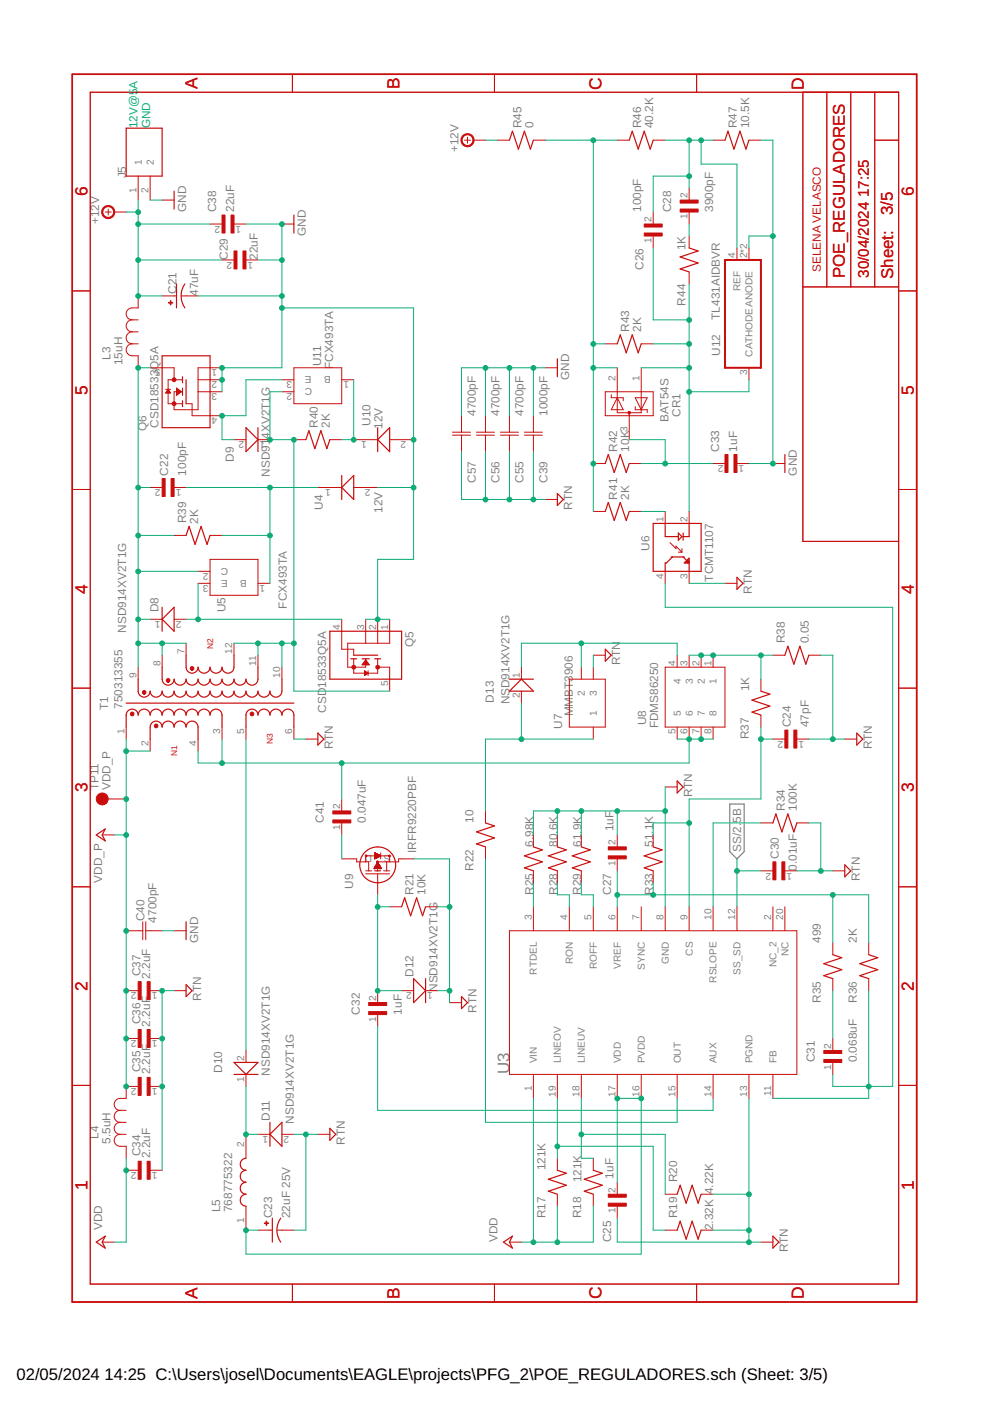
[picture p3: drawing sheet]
<svg xmlns="http://www.w3.org/2000/svg" width="210mm" height="297mm" viewBox="0 0 210 297" stroke-linecap="round" stroke-linejoin="round" font-family="sans-serif">
<defs><g id="words">
<g font-size="3.7" fill="#c90d0c">
<text x="41.9" y="18.9" transform="rotate(-90 41.9 18.9)">A</text>
<text x="84.7" y="18.9" transform="rotate(-90 84.7 18.9)">B</text>
<text x="127.6" y="19" transform="rotate(-90 127.6 19)">C</text>
<text x="170.4" y="19" transform="rotate(-90 170.4 19)">D</text>
<text x="18.5" y="41.6" transform="rotate(-90 18.5 41.6)">6</text>
<text x="193.7" y="41.6" transform="rotate(-90 193.7 41.6)">6</text>
<text x="18.5" y="83.7" transform="rotate(-90 18.5 83.7)">5</text>
<text x="193.7" y="83.7" transform="rotate(-90 193.7 83.7)">5</text>
<text x="18.5" y="125.9" transform="rotate(-90 18.5 125.9)">4</text>
<text x="193.7" y="125.9" transform="rotate(-90 193.7 125.9)">4</text>
<text x="18.5" y="168" transform="rotate(-90 18.5 168)">3</text>
<text x="193.7" y="168" transform="rotate(-90 193.7 168)">3</text>
<text x="18.5" y="210.1" transform="rotate(-90 18.5 210.1)">2</text>
<text x="193.7" y="210.1" transform="rotate(-90 193.7 210.1)">2</text>
<text x="18.5" y="252.2" transform="rotate(-90 18.5 252.2)">1</text>
<text x="193.7" y="252.2" transform="rotate(-90 193.7 252.2)">1</text>
<text x="41.9" y="275.4" transform="rotate(-90 41.9 275.4)">A</text>
<text x="84.7" y="275.4" transform="rotate(-90 84.7 275.4)">B</text>
<text x="127.6" y="275.5" transform="rotate(-90 127.6 275.5)">C</text>
<text x="170.4" y="275.5" transform="rotate(-90 170.4 275.5)">D</text>
</g>
<g font-size="3.6" fill="#c90d0c">
<text x="189.3" y="45.6" transform="rotate(-90 189.3 45.6)">3/5</text>
<text x="179.1" y="58.9" transform="rotate(-90 179.1 58.9)">POE_REGULADORES</text>
<text x="189.4" y="59.2" transform="rotate(-90 189.4 59.2)">Sheet:</text>
</g>
<text font-size="3.6" fill="#808080" x="108" y="227.8" transform="rotate(-90 108 227.8)">U3</text>
<g font-size="3.5">
<text x="3.5" y="292.5">02/05/2024</text>
<text x="22.2" y="292.5">14:25 C:\Users\josel\Documents\EAGLE\projects\PFG_2\POE_REGULADORES.sch (Sheet: 3/5)</text>
</g>
<g font-size="3.2" fill="#c90d0c">
<text x="184.2" y="41.9" transform="rotate(-90 184.2 41.9)">17:25</text>
<text x="184.2" y="58.9" transform="rotate(-90 184.2 58.9)">30/04/2024</text>
</g>
<g font-size="2.5" fill="#0dab76">
<text x="29.2" y="27.2" transform="rotate(-90 29.2 27.2)">12V@5A</text>
<text x="31.8" y="27.2" transform="rotate(-90 31.8 27.2)">GND</text>
</g>
<g font-size="2.5" fill="#808080">
<text x="110.6" y="27.2" transform="rotate(-90 110.6 27.2)">R45</text>
<text x="113.1" y="27.2" transform="rotate(-90 113.1 27.2)">0</text>
<text x="135.9" y="27.2" transform="rotate(-90 135.9 27.2)">R46</text>
<text x="138.5" y="27.2" transform="rotate(-90 138.5 27.2)">40.2K</text>
<text x="156.3" y="27.2" transform="rotate(-90 156.3 27.2)">R47</text>
<text x="158.8" y="27.2" transform="rotate(-90 158.8 27.2)">10.5K</text>
<text x="97.2" y="32.3" transform="rotate(-90 97.2 32.3)">+12V</text>
<text x="26.8" y="37.8" transform="rotate(-90 26.8 37.8)">J</text>
<text x="26.8" y="36.6" transform="rotate(-90 26.8 36.6)">5</text>
<text x="21" y="47.5" transform="rotate(-90 21 47.5)">+12V</text>
<text x="39.5" y="45" transform="rotate(-90 39.5 45)">GND</text>
<text x="45.8" y="45" transform="rotate(-90 45.8 45)">C38</text>
<text x="49.6" y="45" transform="rotate(-90 49.6 45)">22uF</text>
<text x="136" y="45" transform="rotate(-90 136 45)">100pF</text>
<text x="142.3" y="45" transform="rotate(-90 142.3 45)">C28</text>
<text x="151.2" y="45" transform="rotate(-90 151.2 45)">3900pF</text>
<text x="64.8" y="50" transform="rotate(-90 64.8 50)">GND</text>
<text x="145.3" y="53.1" transform="rotate(-90 145.3 53.1)">1K</text>
<text x="48.3" y="55.1" transform="rotate(-90 48.3 55.1)">C29</text>
<text x="54.7" y="55.1" transform="rotate(-90 54.7 55.1)">22uF</text>
<text x="136.5" y="57.2" transform="rotate(-90 136.5 57.2)">C26</text>
<text x="37.4" y="62.2" transform="rotate(-90 37.4 62.2)">C21</text>
<text x="42" y="62.7" transform="rotate(-90 42 62.7)">47uF</text>
<text x="145.3" y="64.8" transform="rotate(-90 145.3 64.8)">R44</text>
<text x="133.4" y="70.4" transform="rotate(-90 133.4 70.4)">R43</text>
<text x="136" y="70.4" transform="rotate(-90 136 70.4)">2K</text>
<text x="152.6" y="67.8" transform="rotate(-90 152.6 67.8)">TL431AIDBVR</text>
<text x="23.4" y="76.3" transform="rotate(-90 23.4 76.3)">L3</text>
<text x="25.9" y="77.4" transform="rotate(-90 25.9 77.4)">15uH</text>
<text x="68.1" y="77.6" transform="rotate(-90 68.1 77.6)">U11</text>
<text x="152.7" y="75.4" transform="rotate(-90 152.7 75.4)">U12</text>
<text x="70.7" y="78.2" transform="rotate(-90 70.7 78.2)">FCX493TA</text>
<text x="120.7" y="80.5" transform="rotate(-90 120.7 80.5)">GND</text>
<text x="100.9" y="88.2" transform="rotate(-90 100.9 88.2)">4700pF</text>
<text x="105.9" y="88.2" transform="rotate(-90 105.9 88.2)">4700pF</text>
<text x="111" y="88.2" transform="rotate(-90 111 88.2)">4700pF</text>
<text x="116.1" y="88.2" transform="rotate(-90 116.1 88.2)">1000pF</text>
<text x="141.8" y="89.4" transform="rotate(-90 141.8 89.4)">BAT54S</text>
<text x="144.3" y="88.4" transform="rotate(-90 144.3 88.4)">CR1</text>
<text x="31.1" y="91.5" transform="rotate(-90 31.1 91.5)">Q6</text>
<text x="33.6" y="90.7" transform="rotate(-90 33.6 90.7)">CSD18533Q5A</text>
<text x="57.2" y="93" transform="rotate(-90 57.2 93)">4XV2T1G</text>
<text x="67.4" y="90.7" transform="rotate(-90 67.4 90.7)">R40</text>
<text x="69.9" y="90.7" transform="rotate(-90 69.9 90.7)">2K</text>
<text x="78.6" y="90.3" transform="rotate(-90 78.6 90.3)">U10</text>
<text x="81.1" y="90.9" transform="rotate(-90 81.1 90.9)">12V</text>
<text x="130.9" y="95.8" transform="rotate(-90 130.9 95.8)">R42</text>
<text x="133.4" y="95.8" transform="rotate(-90 133.4 95.8)">10</text>
<text x="133.4" y="93" transform="rotate(-90 133.4 93)">K</text>
<text x="152.5" y="95.7" transform="rotate(-90 152.5 95.7)">C33</text>
<text x="156.3" y="95.7" transform="rotate(-90 156.3 95.7)">1uF</text>
<text x="35.6" y="100.8" transform="rotate(-90 35.6 100.8)">C22</text>
<text x="39.5" y="100.8" transform="rotate(-90 39.5 100.8)">100pF</text>
<text x="49.6" y="97.9" transform="rotate(-90 49.6 97.9)">D9</text>
<text x="57.2" y="101.1" transform="rotate(-90 57.2 101.1)">NSD91</text>
<text x="169" y="100.8" transform="rotate(-90 169 100.8)">GND</text>
<text x="100.9" y="102.4" transform="rotate(-90 100.9 102.4)">C57</text>
<text x="105.9" y="102.4" transform="rotate(-90 105.9 102.4)">C56</text>
<text x="111" y="102.4" transform="rotate(-90 111 102.4)">C55</text>
<text x="116.1" y="102.4" transform="rotate(-90 116.1 102.4)">C39</text>
<text x="130.9" y="105.9" transform="rotate(-90 130.9 105.9)">R41</text>
<text x="133.4" y="105.9" transform="rotate(-90 133.4 105.9)">2K</text>
<text x="39.5" y="111" transform="rotate(-90 39.5 111)">R39</text>
<text x="42" y="111" transform="rotate(-90 42 111)">2K</text>
<text x="68.4" y="108.1" transform="rotate(-90 68.4 108.1)">U4</text>
<text x="81.1" y="108.7" transform="rotate(-90 81.1 108.7)">12V</text>
<text x="121.3" y="108.1" transform="rotate(-90 121.3 108.1)">RTN</text>
<text x="137.7" y="116.7" transform="rotate(-90 137.7 116.7)">U6</text>
<text x="151.2" y="123.3" transform="rotate(-90 151.2 123.3)">TCMT1107</text>
<text x="159.4" y="125.8" transform="rotate(-90 159.4 125.8)">RTN</text>
<text x="33.6" y="129.8" transform="rotate(-90 33.6 129.8)">D8</text>
<text x="47.8" y="129.8" transform="rotate(-90 47.8 129.8)">U5</text>
<text x="60.8" y="129" transform="rotate(-90 60.8 129)">FCX493TA</text>
<text x="26.8" y="134.1" transform="rotate(-90 26.8 134.1)">NSD914XV2T1G</text>
<text x="87.7" y="137.2" transform="rotate(-90 87.7 137.2)">Q5</text>
<text x="166.4" y="136.4" transform="rotate(-90 166.4 136.4)">R38</text>
<text x="171.5" y="136.4" transform="rotate(-90 171.5 136.4)">0.05</text>
<text x="131.5" y="141.1" transform="rotate(-90 131.5 141.1)">RTN</text>
<text x="69.2" y="145.8" transform="rotate(-90 69.2 145.8)">18533Q5A</text>
<text x="104.7" y="148.9" transform="rotate(-90 104.7 148.9)">D13</text>
<text x="108" y="149.4" transform="rotate(-90 108 149.4)">NS</text>
<text x="108" y="145.9" transform="rotate(-90 108 145.9)">D914XV2T1G</text>
<text x="158.8" y="146.5" transform="rotate(-90 158.8 146.5)">1K</text>
<text x="22.9" y="150.5" transform="rotate(-90 22.9 150.5)">T1</text>
<text x="26" y="150.3" transform="rotate(-90 26 150.3)">750313355</text>
<text x="69.2" y="151.1" transform="rotate(-90 69.2 151.1)">CSD</text>
<text x="119.2" y="154.5" transform="rotate(-90 119.2 154.5)">U7</text>
<text x="121.4" y="151.9" transform="rotate(-90 121.4 151.9)">MMBT3906</text>
<text x="137" y="153.8" transform="rotate(-90 137 153.8)">U8</text>
<text x="139.5" y="154.4" transform="rotate(-90 139.5 154.4)">FDMS86250</text>
<text x="167.7" y="154.2" transform="rotate(-90 167.7 154.2)">C24</text>
<text x="171.5" y="154.2" transform="rotate(-90 171.5 154.2)">47pF</text>
<text x="70.6" y="158.9" transform="rotate(-90 70.6 158.9)">RTN</text>
<text x="158.8" y="156.7" transform="rotate(-90 158.8 156.7)">R37</text>
<text x="184.8" y="158.9" transform="rotate(-90 184.8 158.9)">RTN</text>
<text x="20.9" y="167.6" transform="rotate(-90 20.9 167.6)">TP11</text>
<text x="23.4" y="167.6" transform="rotate(-90 23.4 167.6)">VDD_P</text>
<text x="146.7" y="169" transform="rotate(-90 146.7 169)">RTN</text>
<text x="166.4" y="171.9" transform="rotate(-90 166.4 171.9)">R34</text>
<text x="169" y="171.9" transform="rotate(-90 169 171.9)">100K</text>
<text x="68.7" y="174.5" transform="rotate(-90 68.7 174.5)">C41</text>
<text x="77.6" y="174.5" transform="rotate(-90 77.6 174.5)">0.047uF</text>
<text x="100.4" y="174.5" transform="rotate(-90 100.4 174.5)">10</text>
<text x="113.1" y="179.6" transform="rotate(-90 113.1 179.6)">6.98K</text>
<text x="118.2" y="179.6" transform="rotate(-90 118.2 179.6)">80.6K</text>
<text x="123.3" y="179.6" transform="rotate(-90 123.3 179.6)">61.9K</text>
<text x="130.1" y="176.3" transform="rotate(-90 130.1 176.3)">1uF</text>
<text x="138.5" y="179.6" transform="rotate(-90 138.5 179.6)">51.1K</text>
<text x="157.2" y="174.4" transform="rotate(-90 157.2 174.4)">5B</text>
<text x="88.2" y="180.8" transform="rotate(-90 88.2 180.8)">IRFR9220PBF</text>
<text x="100.4" y="184.6" transform="rotate(-90 100.4 184.6)">R22</text>
<text x="157.2" y="180.6" transform="rotate(-90 157.2 180.6)">SS/2.</text>
<text x="165.1" y="182.1" transform="rotate(-90 165.1 182.1)">C30</text>
<text x="169" y="184.6" transform="rotate(-90 169 184.6)">0.01uF</text>
<text x="21.7" y="187.2" transform="rotate(-90 21.7 187.2)">VDD_P</text>
<text x="74.9" y="188.4" transform="rotate(-90 74.9 188.4)">U9</text>
<text x="87.7" y="189.7" transform="rotate(-90 87.7 189.7)">R21</text>
<text x="90.2" y="189.7" transform="rotate(-90 90.2 189.7)">10K</text>
<text x="113.1" y="189.7" transform="rotate(-90 113.1 189.7)">R25</text>
<text x="118.2" y="189.7" transform="rotate(-90 118.2 189.7)">R28</text>
<text x="123.2" y="189.7" transform="rotate(-90 123.2 189.7)">R29</text>
<text x="129.6" y="189.7" transform="rotate(-90 129.6 189.7)">C27</text>
<text x="138.5" y="189.7" transform="rotate(-90 138.5 189.7)">R33</text>
<text x="182.3" y="186.8" transform="rotate(-90 182.3 186.8)">RTN</text>
<text x="30.6" y="195.3" transform="rotate(-90 30.6 195.3)">C40</text>
<text x="33.2" y="195.6" transform="rotate(-90 33.2 195.6)">4700pF</text>
<text x="42" y="199.9" transform="rotate(-90 42 199.9)">GND</text>
<text x="174" y="199.9" transform="rotate(-90 174 199.9)">499</text>
<text x="181.7" y="199.9" transform="rotate(-90 181.7 199.9)">2K</text>
<text x="29.8" y="207" transform="rotate(-90 29.8 207)">C37</text>
<text x="31.8" y="207.5" transform="rotate(-90 31.8 207.5)">2.2uF</text>
<text x="87.7" y="207.1" transform="rotate(-90 87.7 207.1)">D12</text>
<text x="42.6" y="212.2" transform="rotate(-90 42.6 212.2)">RTN</text>
<text x="76.3" y="215.1" transform="rotate(-90 76.3 215.1)">C32</text>
<text x="85.2" y="215.1" transform="rotate(-90 85.2 215.1)">1uF</text>
<text x="92.8" y="210.3" transform="rotate(-90 92.8 210.3)">NSD914XV2T1G</text>
<text x="101" y="214.7" transform="rotate(-90 101 214.7)">RTN</text>
<text x="174" y="212.6" transform="rotate(-90 174 212.6)">R35</text>
<text x="181.7" y="212.6" transform="rotate(-90 181.7 212.6)">R36</text>
<text x="29.8" y="217.2" transform="rotate(-90 29.8 217.2)">C36</text>
<text x="31.8" y="217.6" transform="rotate(-90 31.8 217.6)">2.2uF</text>
<text x="29.8" y="227.3" transform="rotate(-90 29.8 227.3)">C35</text>
<text x="31.8" y="227.8" transform="rotate(-90 31.8 227.8)">2.2uF</text>
<text x="47.1" y="227.4" transform="rotate(-90 47.1 227.4)">D10</text>
<text x="172.8" y="225.3" transform="rotate(-90 172.8 225.3)">C31</text>
<text x="181.7" y="225.3" transform="rotate(-90 181.7 225.3)">0.068uF</text>
<text x="57.2" y="228.1" transform="rotate(-90 57.2 228.1)">NSD914XV2T1G</text>
<text x="57.2" y="237.6" transform="rotate(-90 57.2 237.6)">D11</text>
<text x="62.3" y="238.2" transform="rotate(-90 62.3 238.2)">NSD914XV2T1G</text>
<text x="20.9" y="241.4" transform="rotate(-90 20.9 241.4)">L4</text>
<text x="23.4" y="242.5" transform="rotate(-90 23.4 242.5)">5.5uH</text>
<text x="29.8" y="245.1" transform="rotate(-90 29.8 245.1)">C34</text>
<text x="31.8" y="245.6" transform="rotate(-90 31.8 245.6)">2.2uF</text>
<text x="73.1" y="242.7" transform="rotate(-90 73.1 242.7)">RTN</text>
<text x="115.6" y="248.1" transform="rotate(-90 115.6 248.1)">121K</text>
<text x="123.3" y="250.7" transform="rotate(-90 123.3 250.7)">121K</text>
<text x="130.1" y="249.9" transform="rotate(-90 130.1 249.9)">1uF</text>
<text x="143.6" y="250.7" transform="rotate(-90 143.6 250.7)">R20</text>
<text x="46.7" y="257" transform="rotate(-90 46.7 257)">L5</text>
<text x="49.2" y="257" transform="rotate(-90 49.2 257)">768775322</text>
<text x="21.7" y="260.8" transform="rotate(-90 21.7 260.8)">VDD</text>
<text x="57.7" y="258.3" transform="rotate(-90 57.7 258.3)">C23</text>
<text x="61.5" y="258.3" transform="rotate(-90 61.5 258.3)">22uF 25V</text>
<text x="105.5" y="263.4" transform="rotate(-90 105.5 263.4)">VDD</text>
<text x="115.6" y="258.3" transform="rotate(-90 115.6 258.3)">R17</text>
<text x="123.2" y="258.3" transform="rotate(-90 123.2 258.3)">R18</text>
<text x="129.6" y="263.4" transform="rotate(-90 129.6 263.4)">C25</text>
<text x="143.6" y="258.3" transform="rotate(-90 143.6 258.3)">R19</text>
<text x="151.2" y="260.8" transform="rotate(-90 151.2 260.8)">2.32K 4.22K</text>
<text x="167.1" y="265.5" transform="rotate(-90 167.1 265.5)">RTN</text>
</g>
<text font-size="2.5" fill="#c90d0c" x="174" y="57.7" transform="rotate(-90 174 57.7)">SELENA VELASCO</text>
<g font-size="2.1" fill="#808080">
<text x="30.1" y="35" transform="rotate(-90 30.1 35)">1</text>
<text x="32.6" y="35" transform="rotate(-90 32.6 35)">2</text>
<text x="28.9" y="40.9" transform="rotate(-90 28.9 40.9)">1</text>
<text x="31.5" y="40.9" transform="rotate(-90 31.5 40.9)">2</text>
<text x="46.7" y="47.9" transform="rotate(-180 46.7 47.9)">2</text>
<text x="51.2" y="47.9" transform="rotate(-180 51.2 47.9)">1</text>
<text x="138.1" y="47.1" transform="rotate(-90 138.1 47.1)">2</text>
<text x="145.7" y="46.5" transform="rotate(-90 145.7 46.5)">1</text>
<text x="145.7" y="42.1" transform="rotate(-90 145.7 42.1)">2</text>
<text x="138.1" y="51.6" transform="rotate(-90 138.1 51.6)">1</text>
<text x="49.3" y="55.5" transform="rotate(-180 49.3 55.5)">2</text>
<text x="53.7" y="55.5" transform="rotate(-180 53.7 55.5)">1</text>
<text x="155.9" y="54.8" transform="rotate(-90 155.9 54.8)">4</text>
<text x="158.4" y="54.8" transform="rotate(-90 158.4 54.8)">2*2</text>
<text x="157" y="61.7" transform="rotate(-90 157 61.7)">REF</text>
<text x="159.6" y="75.6" transform="rotate(-90 159.6 75.6)">CATHODEANODE</text>
<text x="34" y="78.3" transform="rotate(-180 34 78.3)">5</text>
<text x="46.1" y="78.3" transform="rotate(-180 46.1 78.3)">1</text>
<text x="46.1" y="80.9" transform="rotate(-180 46.1 80.9)">2</text>
<text x="46.1" y="83.4" transform="rotate(-180 46.1 83.4)">3</text>
<text x="62" y="83.4" transform="rotate(-180 62 83.4)">2</text>
<text x="62" y="80.9" transform="rotate(-180 62 80.9)">3</text>
<text x="66.1" y="79.7" transform="rotate(-180 66.1 79.7)">E</text>
<text x="66.2" y="82.3" transform="rotate(-180 66.2 82.3)">C</text>
<text x="70.1" y="79.7" transform="rotate(-180 70.1 79.7)">B</text>
<text x="74" y="80.9" transform="rotate(-180 74 80.9)">1</text>
<text x="130.5" y="80.7" transform="rotate(-90 130.5 80.7)">2</text>
<text x="135.6" y="80.7" transform="rotate(-90 135.6 80.7)">1</text>
<text x="158.4" y="79.5" transform="rotate(-90 158.4 79.5)">3</text>
<text x="46.1" y="88.5" transform="rotate(-180 46.1 88.5)">4</text>
<text x="51.8" y="93.6" transform="rotate(-180 51.8 93.6)">2</text>
<text x="56.2" y="93.6" transform="rotate(-180 56.2 93.6)">1</text>
<text x="77.7" y="93.6" transform="rotate(-180 77.7 93.6)">1</text>
<text x="86.1" y="93.6" transform="rotate(-180 86.1 93.6)">2</text>
<text x="133.1" y="91.7" transform="rotate(-90 133.1 91.7)">3</text>
<text x="153.4" y="98.6" transform="rotate(-180 153.4 98.6)">2</text>
<text x="157.8" y="98.6" transform="rotate(-180 157.8 98.6)">1</text>
<text x="34" y="103.7" transform="rotate(-180 34 103.7)">2</text>
<text x="38.5" y="103.7" transform="rotate(-180 38.5 103.7)">1</text>
<text x="70.1" y="103.7" transform="rotate(-180 70.1 103.7)">1</text>
<text x="78.5" y="103.7" transform="rotate(-180 78.5 103.7)">2</text>
<text x="140.7" y="110.6" transform="rotate(-90 140.7 110.6)">1</text>
<text x="145.7" y="110.6" transform="rotate(-90 145.7 110.6)">2</text>
<text x="44.2" y="121.5" transform="rotate(-180 44.2 121.5)">2</text>
<text x="44.2" y="124" transform="rotate(-180 44.2 124)">3</text>
<text x="48.3" y="122.9" transform="rotate(-180 48.3 122.9)">E</text>
<text x="48.4" y="120.4" transform="rotate(-180 48.4 120.4)">C</text>
<text x="52.4" y="122.9" transform="rotate(-180 52.4 122.9)">B</text>
<text x="56.2" y="124" transform="rotate(-180 56.2 124)">1</text>
<text x="140.7" y="122.7" transform="rotate(-90 140.7 122.7)">4</text>
<text x="145.7" y="122.7" transform="rotate(-90 145.7 122.7)">3</text>
<text x="34" y="131.7" transform="rotate(-180 34 131.7)">1</text>
<text x="38.5" y="131.7" transform="rotate(-180 38.5 131.7)">2</text>
<text x="72.1" y="133.5" transform="rotate(-90 72.1 133.5)">4</text>
<text x="77.2" y="133.5" transform="rotate(-90 77.2 133.5)">3</text>
<text x="79.7" y="133.5" transform="rotate(-90 79.7 133.5)">2</text>
<text x="82.3" y="133.5" transform="rotate(-90 82.3 133.5)">1</text>
<text x="28.9" y="143.6" transform="rotate(-90 28.9 143.6)">9</text>
<text x="34" y="141.1" transform="rotate(-90 34 141.1)">8</text>
<text x="39.1" y="138.6" transform="rotate(-90 39.1 138.6)">7</text>
<text x="49.3" y="138.6" transform="rotate(-90 49.3 138.6)">12</text>
<text x="54.3" y="141.1" transform="rotate(-90 54.3 141.1)">11</text>
<text x="59.4" y="143.6" transform="rotate(-90 59.4 143.6)">10</text>
<text x="110.2" y="143.6" transform="rotate(-90 110.2 143.6)">1</text>
<text x="143.2" y="141.1" transform="rotate(-90 143.2 141.1)">4</text>
<text x="145.7" y="141.1" transform="rotate(-90 145.7 141.1)">3</text>
<text x="148.3" y="141.1" transform="rotate(-90 148.3 141.1)">2</text>
<text x="150.8" y="141.1" transform="rotate(-90 150.8 141.1)">1</text>
<text x="82.3" y="145.5" transform="rotate(-90 82.3 145.5)">5</text>
<text x="110.2" y="148.1" transform="rotate(-90 110.2 148.1)">2</text>
<text x="124" y="147.5" transform="rotate(-90 124 147.5)">2</text>
<text x="126.6" y="147.5" transform="rotate(-90 126.6 147.5)">3</text>
<text x="144.3" y="145" transform="rotate(-90 144.3 145)">4</text>
<text x="146.9" y="145" transform="rotate(-90 146.9 145)">3</text>
<text x="149.4" y="145" transform="rotate(-90 149.4 145)">2</text>
<text x="151.9" y="145" transform="rotate(-90 151.9 145)">1</text>
<text x="26.4" y="155.7" transform="rotate(-90 26.4 155.7)">1</text>
<text x="46.7" y="155.7" transform="rotate(-90 46.7 155.7)">3</text>
<text x="51.8" y="155.7" transform="rotate(-90 51.8 155.7)">5</text>
<text x="62" y="155.7" transform="rotate(-90 62 155.7)">6</text>
<text x="126.6" y="151.8" transform="rotate(-90 126.6 151.8)">1</text>
<text x="143.2" y="155.7" transform="rotate(-90 143.2 155.7)">5</text>
<text x="144.3" y="151.8" transform="rotate(-90 144.3 151.8)">5</text>
<text x="145.7" y="155.7" transform="rotate(-90 145.7 155.7)">6</text>
<text x="146.9" y="151.8" transform="rotate(-90 146.9 151.8)">6</text>
<text x="148.3" y="155.7" transform="rotate(-90 148.3 155.7)">7</text>
<text x="149.4" y="151.8" transform="rotate(-90 149.4 151.8)">7</text>
<text x="150.8" y="155.7" transform="rotate(-90 150.8 155.7)">8</text>
<text x="151.9" y="151.8" transform="rotate(-90 151.9 151.8)">8</text>
<text x="31.5" y="158.2" transform="rotate(-90 31.5 158.2)">2</text>
<text x="41.6" y="158.2" transform="rotate(-90 41.6 158.2)">4</text>
<text x="166.1" y="157.1" transform="rotate(-180 166.1 157.1)">2</text>
<text x="170.5" y="157.1" transform="rotate(-180 170.5 157.1)">1</text>
<text x="72.1" y="171.6" transform="rotate(-90 72.1 171.6)">2</text>
<text x="72.1" y="176" transform="rotate(-90 72.1 176)">1</text>
<text x="130.5" y="179.2" transform="rotate(-90 130.5 179.2)">2</text>
<text x="78.9" y="181.3" transform="rotate(-180 78.9 181.3)">D</text>
<text x="80.8" y="184.8" transform="rotate(-90 80.8 184.8)">G</text>
<text x="82.8" y="181.3" transform="rotate(-180 82.8 181.3)">S</text>
<text x="130.5" y="183.6" transform="rotate(-90 130.5 183.6)">1</text>
<text x="163.5" y="185" transform="rotate(-180 163.5 185)">2</text>
<text x="168" y="185" transform="rotate(-180 168 185)">1</text>
<text x="112.7" y="195" transform="rotate(-90 112.7 195)">3</text>
<text x="120.4" y="195" transform="rotate(-90 120.4 195)">4</text>
<text x="125.4" y="195" transform="rotate(-90 125.4 195)">5</text>
<text x="130.5" y="195" transform="rotate(-90 130.5 195)">6</text>
<text x="135.6" y="195" transform="rotate(-90 135.6 195)">7</text>
<text x="140.7" y="195" transform="rotate(-90 140.7 195)">8</text>
<text x="145.7" y="195" transform="rotate(-90 145.7 195)">9</text>
<text x="150.8" y="195" transform="rotate(-90 150.8 195)">10</text>
<text x="155.9" y="195" transform="rotate(-90 155.9 195)">12</text>
<text x="163.5" y="195" transform="rotate(-90 163.5 195)">2</text>
<text x="166.1" y="195" transform="rotate(-90 166.1 195)">20</text>
<text x="146.9" y="202.6" transform="rotate(-90 146.9 202.6)">CS</text>
<text x="167.2" y="202.8" transform="rotate(-90 167.2 202.8)">NC</text>
<text x="113.9" y="206.6" transform="rotate(-90 113.9 206.6)">RTDEL</text>
<text x="121.5" y="204.4" transform="rotate(-90 121.5 204.4)">RON</text>
<text x="126.6" y="205.5" transform="rotate(-90 126.6 205.5)">ROFF</text>
<text x="131.6" y="205.4" transform="rotate(-90 131.6 205.4)">VREF</text>
<text x="136.7" y="205.6" transform="rotate(-90 136.7 205.6)">SYNC</text>
<text x="141.8" y="204.4" transform="rotate(-90 141.8 204.4)">GND</text>
<text x="151.9" y="208.3" transform="rotate(-90 151.9 208.3)">RSLOPE</text>
<text x="157" y="206.7" transform="rotate(-90 157 206.7)">SS_SD</text>
<text x="164.6" y="205.1" transform="rotate(-90 164.6 205.1)">NC_2</text>
<text x="28.9" y="210.4" transform="rotate(-180 28.9 210.4)">2</text>
<text x="33.4" y="210.4" transform="rotate(-180 33.4 210.4)">1</text>
<text x="79.7" y="212.2" transform="rotate(-90 79.7 212.2)">2</text>
<text x="87.3" y="210.4" transform="rotate(-180 87.3 210.4)">2</text>
<text x="91.8" y="210.4" transform="rotate(-180 91.8 210.4)">1</text>
<text x="28.9" y="220.5" transform="rotate(-180 28.9 220.5)">2</text>
<text x="33.4" y="220.5" transform="rotate(-180 33.4 220.5)">1</text>
<text x="79.7" y="216.6" transform="rotate(-90 79.7 216.6)">1</text>
<text x="51.8" y="224.9" transform="rotate(-90 51.8 224.9)">2</text>
<text x="113.9" y="225.5" transform="rotate(-90 113.9 225.5)">VIN</text>
<text x="118.9" y="225.5" transform="rotate(-90 118.9 225.5)">LINEOV</text>
<text x="124" y="225.5" transform="rotate(-90 124 225.5)">LINEUV</text>
<text x="131.6" y="225.5" transform="rotate(-90 131.6 225.5)">VDD</text>
<text x="136.7" y="225.5" transform="rotate(-90 136.7 225.5)">PVDD</text>
<text x="144.3" y="225.5" transform="rotate(-90 144.3 225.5)">OUT</text>
<text x="151.9" y="225.5" transform="rotate(-90 151.9 225.5)">AUX</text>
<text x="159.6" y="225.5" transform="rotate(-90 159.6 225.5)">PGND</text>
<text x="164.6" y="225.5" transform="rotate(-90 164.6 225.5)">FB</text>
<text x="176.2" y="226.8" transform="rotate(-90 176.2 226.8)">1</text>
<text x="176.2" y="222.4" transform="rotate(-90 176.2 222.4)">2</text>
<text x="28.9" y="230.7" transform="rotate(-180 28.9 230.7)">2</text>
<text x="33.4" y="230.7" transform="rotate(-180 33.4 230.7)">1</text>
<text x="51.8" y="229.3" transform="rotate(-90 51.8 229.3)">1</text>
<text x="112.7" y="231.3" transform="rotate(-90 112.7 231.3)">1</text>
<text x="117.8" y="232.5" transform="rotate(-90 117.8 232.5)">19</text>
<text x="122.9" y="232.5" transform="rotate(-90 122.9 232.5)">18</text>
<text x="130.5" y="232.5" transform="rotate(-90 130.5 232.5)">17</text>
<text x="135.6" y="232.5" transform="rotate(-90 135.6 232.5)">16</text>
<text x="143.2" y="232.5" transform="rotate(-90 143.2 232.5)">15</text>
<text x="150.8" y="232.5" transform="rotate(-90 150.8 232.5)">14</text>
<text x="158.4" y="232.5" transform="rotate(-90 158.4 232.5)">13</text>
<text x="163.5" y="232.4" transform="rotate(-90 163.5 232.4)">11</text>
<text x="51.8" y="243.2" transform="rotate(-90 51.8 243.2)">2</text>
<text x="56.9" y="240.9" transform="rotate(-180 56.9 240.9)">1</text>
<text x="61.3" y="240.9" transform="rotate(-180 61.3 240.9)">2</text>
<text x="28.9" y="248.5" transform="rotate(-180 28.9 248.5)">2</text>
<text x="33.4" y="248.5" transform="rotate(-180 33.4 248.5)">1</text>
<text x="130.5" y="257.3" transform="rotate(-90 130.5 257.3)">1</text>
<text x="130.5" y="252.8" transform="rotate(-90 130.5 252.8)">2</text>
<text x="51.8" y="259.3" transform="rotate(-90 51.8 259.3)">1</text>
</g>
<g font-size="1.8" fill="#c90d0c">
<text x="45.2" y="137.5" transform="rotate(-90 45.2 137.5)">N2</text>
<text x="37.5" y="160.4" transform="rotate(-90 37.5 160.4)">N1</text>
<text x="57.9" y="157.8" transform="rotate(-90 57.9 157.8)">N3</text>
</g>
</g></defs>
<path d="M154.7 170.5h3.1v10.1l-1.5 1.5-1.6-1.5z" fill="none" stroke="#808080" stroke-width=".25"/>
<g fill="none" stroke="#c90d0c" stroke-width=".21">
<path d="M19.1 19.6h171.4v252.6h-171.4zM62 15.7v3.9M104.8 15.7v3.9M147.7 15.7v3.9M170.2 19.6v95.2h20.3M175.3 19.6v41.2M180.4 19.6v41.2M185.5 19.6v41.2M29.3 37.3v5.1M31.8 37.3v5.1M98.5 29.7h1.3M99.1 29.1v1.3"/>
<path d="M100.4 29.7h2.5M105.5 29.7h2.5M113.1 29.7h2.5M130.9 29.7h2.5M138.5 29.7h2.5M146.1 39.9v2.5M151.2 29.7h2.5M158.8 29.7h2.5M185.5 29.7h5M22.3 45h1.3M22.9 44.3v1.3M24.2 45h2.6"/>
<path d="M34.4 42.4h2.5M44.5 47.5h2.6M47.1 55.1h2.5M49.6 47.5h2.6M52.2 55.1h2.5M59.8 47.5h2.5M138.5 45v2.5M138.5 50v2.6M146.1 45v2.5M146.1 50v2.6M146.1 57.7v2.5M156.3 52.6v2.5"/>
<path d="M158.8 52.6v2.5M15.3 61.7h3.8M28 70.4a1.27 1.27 0 0 0-1.3 1.2 1.27 1.27 0 0 0 1.3 1.3M28 72.9a1.27 1.27 0 0 0-1.3 1.3 1.27 1.27 0 0 0 1.3 1.2h1.3v2.6M28 67.8a1.27 1.27 0 0 0-1.3 1.3 1.27 1.27 0 0 0 1.3 1.3M28 72.9h1.3M28 70.4h1.3M28 67.8h1.3M29.3 62.7v2.6a2.32 2.32 0 0 0-2.1 .3 1.28 1.28 0 0 0-.4 1.4 1.28 1.28 0 0 0 1.2 .8M31.8 78h5.1v2.5M34.4 62.7h3M38.4 62.7h3.6"/>
<path d="M47.1 78h-5.1v8.9h-5.1v-3.8h1.8M62.3 78h10.2v7.6h-10.2zM115.6 78h2.6M128.3 72.9h2.6M130.9 78v9.5h5.1v-9.5M136 72.9h2.5M158.8 78v2.5M170.2 60.8h20.3M190.5 61.7h3.9M35.1 82.5h1.1M35.1 83.3h.1M35.3 83.1v.2"/>
<path d="M35.4 82.9v.4M35.5 82.7v.6M35.6 82.5l.6 .8h-1.1zM35.8 82.7v.6M35.9 82.9v.4M36 83.1v.2M36.1 83.2v.1M37.4 82.3l1 .8-1 .7zM37.5 82.4v1.3M37.7 82.5v1.1M37.8 82.6v.9M37.9 82.7v.7"/>
<path d="M38 82.7v.7M38.2 82.8v.4M38.3 82.9v.3M38.4 83v.1M38.7 80.5h-3.1v5.1h3.1M39.5 85.6h1.2v2.5h6.4M42 83.1h5.1M42 80.5h5.1M49.6 93.2h2.6M54.7 93.2h2.5M59.8 83.1h2.5M59.8 80.5h2.5"/>
<path d="M62.3 93.2h2.6M69.9 93.2h2.6M72.5 80.5h2.5M75 93.2h5.1M82.6 93.2h5.1M95.9 92.3h3.9M95.9 91.6h3.9M97.9 88.1v3.5M97.9 92.3v3.5M101 92.3h3.8M101 91.6h3.8M102.9 88.1v3.5"/>
<path d="M102.9 92.3v3.5M106.1 92.3h3.8M106.1 91.6h3.8M108 88.1v3.5M108 92.3v3.5M111.2 92.3h3.8M111.2 91.6h3.8M113.1 88.1v3.5M113.1 92.3v3.5M125.8 98.3h2.5M128.3 83.1h10.2v5h-10.2zM129.6 83.7v.6h2.5v.7"/>
<path d="M130.9 84.3l1.2 2.6h-2.5zM133.4 87.5v5.7M133.4 98.3h2.6M134.7 84.3h2.5l-1.2 2.6zM134.7 86.2v.7h2.5v.6M151.2 98.3h2.5M156.3 98.3h2.5M163.9 98.3h2.5M15.3 103.8h3.8M31.8 103.4h2.6M36.9 103.4h2.6M36.9 113.5h2.6"/>
<path d="M44.5 118.6h10.2v7.6h-10.2zM44.5 113.5h2.6M67.4 103.4h5.1M75 103.4h5.1M115.6 105.9h2.6M125.8 108.4h2.5M133.4 108.4h2.6M141 108.4v2.6M142 115l1.3 1.3v-.5l1.3 1.3M143.8 117.1h.8M144.6 116.3v.8M146.1 108.4v2.6"/>
<path d="M190.5 103.8h3.9M31.8 131.3h2.6M34.4 138.9v2.6M36.9 131.3h2.6M39.5 136.4v2.5M42 123.7h2.5M42 121.1h2.5M49.6 136.4v2.5M54.7 138.9v2.6M54.7 123.7h2.5M72.5 131.3v6.3h2.5v1.3M75 139.7v3h5.1v-3"/>
<path d="M77.5 131.3v5.1M77.5 139.9l.8 1h-1.5zM80.1 131.3v5.1M82.6 131.3v5.1h-8.9v5.1h3.8v-1.8M125.8 138.9h2.5M141 121.1v2.6M143.6 138.9v2.6M146.1 121.1v2.6M146.1 138.9v2.6M148.7 138.9v2.6M151.2 138.9v2.6M153.7 123.7h2.6"/>
<path d="M163.9 138.9h2.5M171.5 138.9h2.5M15.3 145.9h3.8M26.8 154.2v2.5M29.3 141.5v2.5M31.8 156.7v2.5M42 156.7v2.5M47.1 154.2v2.5M52.2 154.2v2.5M59.8 141.5v2.5M62.3 154.2v2.5M64.9 156.7h2.5"/>
<path d="M76.9 140.8v.1M77 140.7v.2M77.1 140.5v.4M77.2 140.3v.6M77.3 142.2l.7 .5-.7 .5zM77.4 140.2v.7M77.4 142.3v.9M77.5 140v.9M77.5 142.3v.8M77.6 140v.9M77.6 142.4v.6M77.7 140.2v.7"/>
<path d="M77.7 142.5v.5M77.8 140.3v.6M77.8 142.6v.3M78 140.5v.4M78 142.7v.1M78 142.2v1M78.1 140.7v.2M78.2 140.8v.1M80.1 141.5h2.5v5M110.6 141.5v2.5M110.6 146.5v2.6M120.7 144h7.6v10.2h-7.6z"/>
<path d="M123.3 141.5v2.5M125.8 141.5v2.5M125.8 154.2v2.5M141 141.5h12.7v12.7h-12.7zM143.6 154.2v2.5M146.1 154.2v2.5M148.7 154.2v2.5M151.2 154.2v2.5M161.3 144v2.5M161.3 151.6v2.6M163.9 156.7h2.5M169 156.7h2.5"/>
<path d="M179.1 156.7h2.6M190.5 145.9h3.9M21.7 169.4h5.1M21.7 177h2.5M72.5 169.4v2.5M72.5 174.5v2.5M102.9 171.9v2.6M102.9 179.6v2.5M113.1 177v2.6M118.2 177v2.6M123.3 177v2.6M130.9 177v2.6"/>
<path d="M138.5 177v2.6M141 166.9h2.6M161.3 174.5h2.6M169 174.5h2.5M15.3 188h3.8M26.8 197.3h3.5M30.3 195.4v3.8M30.9 197.3h3.5M30.9 195.4v3.8M36.9 197.3h2.6M72.5 182.1h3.1v.6h2.6v1.9M77.5 185.3h5.1"/>
<path d="M77.5 184.6h1.3M79.4 184v.1M79.4 184.6h1.3M79.4 181.5h-1.9v1.2M79.5 180.8l1.2 .7-1.3 .6zM79.5 183.9v.2M79.5 180.8v1.3M79.5 183.8v.3M79.5 180.9v1.1M79.6 183.7v.4M79.6 180.9v1.1M79.6 183.6v.5"/>
<path d="M79.7 180.9v1.1M79.7 183.5v.6M79.7 181v1M79.7 183.4v.7M79.8 181v.9M79.8 183.3v.8M79.8 183.2v.9M79.9 181v.9M79.9 183.1v1M79.9 181.1v.7M80 181.1v.7M80 183v1.1"/>
<path d="M80.1 181.1l-.1 .7M80.1 182.9v1.2M80.1 181.1v.7M80.1 182.9v1.7M80.1 185.3v4.4M80.1 182.9l.7 1.2M80.1 182.9l-.8 1.2h1.5M80.1 181.2v.6M80.2 181.2v.5M80.2 183v1.1M80.2 183.1v1M80.3 181.2l-.1 .5"/>
<path d="M80.3 183.2v.9M80.3 181.3v.4M80.3 183.3v.8M80.4 181.3v.3M80.4 183.4v.7M80.5 181.3v.3M80.5 183.5v.6M80.5 183.6v.5M80.5 181.4v.2M80.6 181.4v.1M80.6 183.7v.4M80.7 183.8v.3"/>
<path d="M80.7 181.4v.1M80.7 181.5h1.9v1.2M80.7 180.8v1.3M80.7 183.9v.2M80.7 181.5h.1M80.8 184v.1M80.8 184.1h.1M81.3 184.6h1.3M82 182.7v1.9M82.6 192.3h2.6M87.7 182.1h-3.2v.6h-4.5l.1 .4M90.2 192.3h2.6"/>
<path d="M108 197.3h61v30.5h-61zM113.1 184.6v2.6M113.1 192.3v5M118.2 184.6v2.6M120.7 192.3v5M123.3 184.6v2.6M125.8 192.3v5M130.9 182.1v2.5M130.9 192.3v5M136 192.3v5M138.5 184.6v2.6M141 192.3v5"/>
<path d="M146.1 192.3v5M151.2 192.3v5M156.3 192.3v5M161.3 184.6h2.6M163.9 192.3v5M166.4 192.3v5M166.4 184.6h2.6M176.6 184.6h2.5M176.6 199.9v2.5M184.2 199.9v2.5M190.5 188h3.9M26.8 210h2.5"/>
<path d="M31.8 210h2.6M36.9 210h2.6M80.1 210v2.6M80.1 215.1v2.5M85.2 210h2.5M90.2 210h2.6M95.3 212.6h2.6M176.6 207.5v2.5M184.2 207.5v2.5M15.3 230.1h3.8M25.5 238a1.27 1.27 0 0 0-1.3 1.2 1.27 1.27 0 0 0 1.3 1.3M25.5 235.4a1.27 1.27 0 0 0-1.3 1.3 1.27 1.27 0 0 0 1.3 1.3"/>
<path d="M25.5 238h1.3M25.5 235.4h1.3M26.8 220.2h2.5M29.3 230.3h-2.5v2.6a2.53 2.53 0 0 0-2.2 .3 1.27 1.27 0 0 0-.3 1.4 1.27 1.27 0 0 0 1.2 .8M31.8 230.3h2.6M31.8 220.2h2.6M52.2 222.7v2.6M52.2 227.8v2.5M113.1 227.8v5.1M118.2 227.8v5.1M123.3 227.8v5.1M130.9 227.8v5.1"/>
<path d="M136 227.8v5.1M143.6 227.8v5.1M151.2 227.8v5.1M158.8 227.8v5.1M163.9 227.8v5.1M176.6 220.2v2.5M176.6 225.3v2.5M190.5 230.1h3.9M25.5 240.5a1.27 1.27 0 0 0-1.3 1.3 1.27 1.27 0 0 0 1.3 1.2h1.3v2.6M25.5 240.5h1.3M26.8 248.1h2.5M31.8 248.1h2.6"/>
<path d="M52.2 240.5v5.1M52.2 255.7v5.1M54.7 240.5h2.5M59.8 240.5h2.5M67.4 240.5h2.5M118.2 245.6v2.5M118.2 253.2v2.5M125.8 245.6v2.5M125.8 253.2v2.5M130.9 250.7v2.5M130.9 255.7v2.6M141 253.2h2.6"/>
<path d="M148.7 253.2h2.5M21.7 263.4h2.5M54.7 260.8h3M58.8 260.8h3.5M62 272.2v3.9M104.8 272.2v3.9M108 263.4h2.6M141 260.8h2.6M147.7 272.2v3.9M148.7 260.8h2.5M161.3 263.4h2.6"/>
</g>
<path d="M15.3 15.7h179.1v260.4h-179.1z" fill="none" stroke="#c90d0c" stroke-width=".32"/>
<g fill="none" stroke="#c90d0c" stroke-width=".25">
<path d="M26.8 27.2h7.6v10.1h-7.6zM108 29.7l.6-1.9 1.3 3.8 1.3-3.8 1.3 3.8 .6-1.9M133.4 29.7l.6-1.9 1.3 3.8 1.3-3.8 1.3 3.8 .6-1.9M153.7 29.7l.6-1.9 1.3 3.8 1.3-3.8 1.3 3.8 .6-1.9M36.9 40.5v3.8M62.3 45.6v3.8M146.1 52.6l1.9 .6-3.8 1.3 3.8 1.3-3.8 1.2 1.9 .7M34.4 75.4h10.1v15.3h-10.1zM37.4 60.2v5.1M38.7 79.9v1.3M39.2 60.2a4.5 4.5 0 0 0 0 5.1M118.2 76.1v3.8"/>
<path d="M130.9 72.9l.6-1.9 1.3 3.8 1.2-3.8 1.3 3.8 .7-1.9M38.7 82.3v1.5M38.7 85v1.2M39.5 80.5v5.1M52.2 90.7l2.5 2.5-2.5 2.6zM54.7 90.7v5.1M64.9 93.2l.6-1.9 1.3 3.8 1.2-3.8 1.3 3.8 .6-1.9M80.1 90.7v5.1M80.1 93.2l2.5-2.5v5.1zM128.3 98.3l.7-1.9 1.2 3.8 1.3-3.8 1.3 3.8 .6-1.9M166.4 96.4v3.8M39.5 113.5l.6-1.9 1.3 3.8 1.2-3.8 1.3 3.8 .6-1.9"/>
<path d="M72.5 100.8v5.1M72.5 103.4l2.5-2.6v5.1zM118.2 104.6l1.2 1.3-1.2 1.3zM128.3 108.4l.7-1.9 1.2 3.8 1.3-3.8 1.3 3.8 .6-1.9M138.5 111h10.2v10.1h-10.2zM141 111v2.8h2.8M142.3 118.1h2.8M142.6 118.1l-1.3 1.3h-.3v1.7M143.8 113l.8 .8-.8 .7zM144.8 113v1.5M144.8 118.1l1.3 1.3h-1l1-1.1v2.8M145.9 118.9l.2 .2h-.5l.3 .3"/>
<path d="M145.9 118.9l-.5 .5M145.9 118.6v.3M146.1 111v2.8h-1.3M34.4 128.8v5M36.9 128.8v5l-2.5-2.5zM39.5 138.9v2.6a1.27 1.27 0 0 0 1.2 1.2 1.27 1.27 0 0 0 1.3-1.2 1.27 1.27 0 0 0 1.3 1.2 1.27 1.27 0 0 0 1.2-1.2 1.27 1.27 0 0 0 1.3 1.2 1.27 1.27 0 0 0 1.3-1.2 1.27 1.27 0 0 0 1.2 1.2 1.27 1.27 0 0 0 1.3-1.2v-2.6M69.9 133.8h15.3v10.2h-15.3zM74.4 139.7h1.2M75 138.9h5.1M76.8 139.7h1.5M79.4 139.7h1.3M128.3 137.6l1.3 1.3-1.3 1.3z"/>
<path d="M156.3 122.4l1.2 1.3-1.2 1.2zM166.4 138.9l.6-1.9 1.3 3.8 1.3-3.8 1.3 3.8 .6-1.9M26.8 154.2v-2.6a1.27 1.27 0 0 1 1.2-1.3 1.27 1.27 0 0 1 1.3 1.3 1.27 1.27 0 0 1 1.3-1.3 1.27 1.27 0 0 1 1.2 1.3 1.27 1.27 0 0 1 1.3-1.3 1.27 1.27 0 0 1 1.3 1.3 1.27 1.27 0 0 1 1.2-1.3 1.27 1.27 0 0 1 1.3 1.3 1.27 1.27 0 0 1 1.3-1.3 1.27 1.27 0 0 1 1.3 1.3 1.27 1.27 0 0 1 1.2-1.3 1.27 1.27 0 0 1 1.3 1.3 1.27 1.27 0 0 1 1.3-1.3 1.27 1.27 0 0 1 1.2 1.3 1.27 1.27 0 0 1 1.3-1.3 1.27 1.27 0 0 1 1.3 1.3v2.6M26.8 149.1h35.5M29.3 144v2.5a1.27 1.27 0 0 0 1.3 1.3 1.27 1.27 0 0 0 1.2-1.3 1.27 1.27 0 0 0 1.3 1.3 1.27 1.27 0 0 0 1.3-1.3 1.27 1.27 0 0 0 1.2 1.3 1.27 1.27 0 0 0 1.3-1.3 1.27 1.27 0 0 0 1.3 1.3 1.27 1.27 0 0 0 1.3-1.3 1.27 1.27 0 0 0 1.2 1.3 1.27 1.27 0 0 0 1.3-1.3 1.27 1.27 0 0 0 1.3 1.3 1.27 1.27 0 0 0 1.2-1.3 1.27 1.27 0 0 0 1.3 1.3 1.27 1.27 0 0 0 1.3-1.3 1.27 1.27 0 0 0 1.2 1.3 1.27 1.27 0 0 0 1.3-1.3 1.27 1.27 0 0 0 1.3 1.3 1.27 1.27 0 0 0 1.3-1.3 1.27 1.27 0 0 0 1.2 1.3 1.27 1.27 0 0 0 1.3-1.3 1.27 1.27 0 0 0 1.3 1.3 1.27 1.27 0 0 0 1.2-1.3 1.27 1.27 0 0 0 1.3 1.3 1.27 1.27 0 0 0 1.3-1.3v-2.5M31.8 156.7v-2.5a1.27 1.27 0 0 1 1.3-1.3 1.27 1.27 0 0 1 1.3 1.3 1.27 1.27 0 0 1 1.2-1.3 1.27 1.27 0 0 1 1.3 1.3 1.27 1.27 0 0 1 1.3-1.3 1.27 1.27 0 0 1 1.3 1.3 1.27 1.27 0 0 1 1.2-1.3 1.27 1.27 0 0 1 1.3 1.3v2.5M34.4 141.5v2.5a1.27 1.27 0 0 0 1.2 1.3 1.27 1.27 0 0 0 1.3-1.3 1.27 1.27 0 0 0 1.3 1.3 1.27 1.27 0 0 0 1.3-1.3 1.27 1.27 0 0 0 1.2 1.3 1.27 1.27 0 0 0 1.3-1.3 1.27 1.27 0 0 0 1.3 1.3 1.27 1.27 0 0 0 1.2-1.3 1.27 1.27 0 0 0 1.3 1.3 1.27 1.27 0 0 0 1.3-1.3 1.27 1.27 0 0 0 1.2 1.3 1.27 1.27 0 0 0 1.3-1.3 1.27 1.27 0 0 0 1.3 1.3 1.27 1.27 0 0 0 1.3-1.3 1.27 1.27 0 0 0 1.2 1.3 1.27 1.27 0 0 0 1.3-1.3v-2.5M52.2 154.2v-2.6a1.27 1.27 0 0 1 1.2-1.3 1.27 1.27 0 0 1 1.3 1.3 1.27 1.27 0 0 1 1.3-1.3 1.27 1.27 0 0 1 1.2 1.3 1.27 1.27 0 0 1 1.3-1.3 1.27 1.27 0 0 1 1.3 1.3 1.27 1.27 0 0 1 1.2-1.3 1.27 1.27 0 0 1 1.3 1.3v2.6M67.4 155.4l1.3 1.3-1.3 1.3zM108 144h5.1M110.6 144l2.5 2.5h-5.1zM161.3 146.5l1.9 .7-3.8 1.2 3.8 1.3-3.8 1.3 1.9 .6"/>
<path d="M181.7 155.4l1.2 1.3-1.2 1.3zM20.4 177l1.9-1.3-.6 1.3 .6 1.3zM102.9 174.5l1.9 .6-3.8 1.3 3.8 1.3-3.8 1.2 1.9 .7M113.1 179.6l1.9 .6-3.8 1.3 3.8 1.2-3.8 1.3 1.9 .6M118.2 179.6l1.9 .6-3.8 1.3 3.8 1.2-3.8 1.3 1.9 .6M123.3 179.6l1.9 .6-3.9 1.3 3.9 1.2-3.9 1.3 2 .6M138.5 179.6l1.9 .6-3.8 1.3 3.8 1.2-3.8 1.3 1.9 .6M143.6 165.6l1.2 1.3-1.2 1.2zM163.9 174.5l.6-1.9 1.3 3.8 1.2-3.8 1.3 3.8 .7-1.9M39.5 195.4v3.8M85.2 192.3l.6-1.9 1.3 3.8 1.2-3.8 1.3 3.8 .6-1.9M179.1 183.4l1.3 1.2-1.3 1.3z"/>
<path d="M39.5 208.8l1.2 1.2-1.2 1.3zM87.7 207.5l2.5 2.5-2.5 2.6zM90.2 207.5v5.1M97.9 211.3l1.2 1.3-1.2 1.2zM176.6 202.4l1.9 .7-3.8 1.2 3.8 1.3-3.8 1.3 1.9 .6M184.2 202.4l1.9 .7-3.8 1.2 3.8 1.3-3.8 1.3 1.9 .6M49.6 227.8h5.1M49.6 225.3h5.1l-2.5 2.5zM57.2 238v5M59.8 238v5l-2.6-2.5zM69.9 239.2l1.3 1.3-1.3 1.3zM52.2 245.6a1.27 1.27 0 0 0-1.3 1.2 1.27 1.27 0 0 0 1.3 1.3 1.27 1.27 0 0 0-1.3 1.3 1.27 1.27 0 0 0 1.3 1.3 1.27 1.27 0 0 0-1.3 1.2 1.27 1.27 0 0 0 1.3 1.3 1.27 1.27 0 0 0-1.3 1.3 1.27 1.27 0 0 0 1.3 1.2"/>
<path d="M57.7 258.3v5.1M59.5 258.3a4.4 4.4 0 0 0 0 5.1M118.2 248.1l1.9 .7-3.8 1.2 3.8 1.3-3.8 1.3 1.9 .6M125.8 248.1l1.9 .7-3.8 1.2 3.8 1.3-3.8 1.3 1.9 .6M143.6 253.2l.6-1.9 1.3 3.8 1.2-3.8 1.3 3.8 .7-1.9M20.4 263.4l1.9-1.3-.6 1.3 .6 1.2zM106.7 263.4l1.9-1.3-.6 1.3 .6 1.2zM143.6 260.8l.6-1.9 1.3 3.8 1.2-3.8 1.3 3.8 .7-1.9M163.9 262.1l1.2 1.3-1.2 1.2z"/>
<circle cx="80.1" cy="183.4" r="3.8"/>
</g>
<g fill="#c90d0c" stroke="#c90d0c" stroke-width=".21">
<path d="M32.8 153.6l.2-.1a.4 .4 0 0 1 .5 .4 .4 .4 0 0 1-.4 .4v-.4v.4l-.4-.2z" fill-rule="evenodd"/>
<path d="M35.3 144l.2-.1a.4 .4 0 0 1 .5 .3 .4 .4 0 0 1-.4 .5l.1-.4-.1 .4-.3-.3z" fill-rule="evenodd"/>
<path d="M53.1 151.1l.2-.1a.4 .4 0 0 1 .5 .3 .4 .4 0 0 1-.4 .5v-.5v.5a.4 .4 0 0 1-.3-.3 .4 .4 0 0 1 0-.4z" fill-rule="evenodd"/>
<path d="M40.4 141.5l.2-.2a.4 .4 0 0 1 .5 .4 .4 .4 0 0 1-.4 .4v-.4v.4a.4 .4 0 0 1-.3-.2 .4 .4 0 0 1 0-.4z" fill-rule="evenodd"/>
<path d="M30.3 146.5l.2-.1a.4 .4 0 0 1 .4 .3 .4 .4 0 0 1-.3 .5v-.4v.4l-.4-.2z" fill-rule="evenodd"/>
<path d="M27.7 151.1l.2-.1a.4 .4 0 0 1 .5 .3 .4 .4 0 0 1-.4 .5v-.5v.5l-.3-.3z" fill-rule="evenodd"/>
<path d="M21.9 44.1a1.4 1.4 0 0 1 2.3 .3 1.4 1.4 0 0 1-1.3 2v-.3a1.15 1.15 0 0 1-1-1.6 1.15 1.15 0 0 1 1.9-.3 1.15 1.15 0 0 1-.6 1.9h-.3v.3a1.4 1.4 0 0 1-1.2-.8 1.4 1.4 0 0 1 .2-1.5z" fill-rule="evenodd"/>
<path d="M98 28.8a1.4 1.4 0 0 1 2.4 .3 1.4 1.4 0 0 1-1.3 2v-.2a1.15 1.15 0 0 1-1-1.7 1.15 1.15 0 0 1 1.9-.2 1.15 1.15 0 0 1-.6 1.8l-.3 .1v.2a1.4 1.4 0 0 1-1.2-.8 1.4 1.4 0 0 1 .1-1.5z" fill-rule="evenodd"/>
<circle cx="80.1" cy="141.5" r=".41"/>
<circle cx="75" cy="141.5" r=".41"/>
<circle cx="36.9" cy="80.5" r=".4"/>
<circle cx="36.9" cy="85.6" r=".4"/>
<circle cx="21.7" cy="169.4" r="1.27"/>
</g>
<g fill="none" stroke="#c90d0c" stroke-width=".51">
<path d="M77.6 181.4h.1M80 182.7h.1M82.6 181.5h.1"/>
<circle cx="133.4" cy="87.5" r=".12"/>
</g>
<g fill="#c90d0c" stroke="#c90d0c" stroke-width=".21">
<path d="M35.7 64.1h.9v.2h-.9z"/>
<path d="M36.1 63.8h.1v.8h-.1z"/>
<path d="M56 259.3h.9v.1h-.9z"/>
<path d="M56.4 258.9h.2v.9h-.2z"/>
<path d="M36.3 101.5h.6v3.8h-.6z"/>
<path d="M34.4 101.5h.6v3.8h-.6z"/>
<path d="M168.3 154.8h.7v3.8h-.7z"/>
<path d="M166.4 154.8h.6v3.8h-.6z"/>
<path d="M129 255.1h3.8v.6h-3.8z"/>
<path d="M129 253.2h3.8v.6h-3.8z"/>
<path d="M136.6 49.4h3.8v.6h-3.8z"/>
<path d="M136.6 47.5h3.8v.6h-3.8z"/>
<path d="M129 181.5h3.8v.6h-3.8z"/>
<path d="M129 179.6h3.8v.6h-3.8z"/>
<path d="M144.2 44.3h3.8v.7h-3.8z"/>
<path d="M144.2 42.4h3.8v.7h-3.8z"/>
<path d="M51.5 53.2h.7v3.8h-.7z"/>
<path d="M49.6 53.2h.6v3.8h-.6z"/>
<path d="M165.8 182.7h.6v3.8h-.6z"/>
<path d="M163.9 182.7h.6v3.8h-.6z"/>
<path d="M174.7 224.6h3.8v.7h-3.8z"/>
<path d="M174.7 222.7h3.8v.7h-3.8z"/>
<path d="M78.2 214.5h3.8v.6h-3.8z"/>
<path d="M78.2 212.6h3.8v.6h-3.8z"/>
<path d="M155.6 96.4h.7v3.8h-.7z"/>
<path d="M153.7 96.4h.6v3.8h-.6z"/>
<path d="M31.2 246.2h.6v3.8h-.6z"/>
<path d="M29.3 246.2h.6v3.8h-.6z"/>
<path d="M31.2 228.4h.6v3.8h-.6z"/>
<path d="M29.3 228.4h.6v3.8h-.6z"/>
<path d="M31.2 218.3h.6v3.8h-.6z"/>
<path d="M29.3 218.3h.6v3.8h-.6z"/>
<path d="M31.2 208.1h.6v3.8h-.6z"/>
<path d="M29.3 208.1h.6v3.8h-.6z"/>
<path d="M49 45.6h.6v3.8h-.6z"/>
<path d="M47.1 45.6h.6v3.8h-.6z"/>
<path d="M70.6 173.8h3.8v.7h-3.8z"/>
<path d="M70.6 171.9h3.8v.7h-3.8z"/>
</g>
<path d="M153.7 55.1h7.6v22.9h-7.6z" fill="none" stroke="#c90d0c" stroke-width=".42"/>
<g fill="none" stroke="#0dab76" stroke-width=".21">
<path d="M102.9 29.7h2.6M115.6 29.7h15.3M125.8 29.7v78.7M141 29.7h10.2M146.1 37.3h-7.6v7.7M146.1 29.7v10.2M148.7 29.7v5.1h7.6v17.8M161.3 29.7h2.6v68.6h-5.1M26.8 45h2.5M29.3 42.4v20.3h5.1M29.3 47.5h15.2M29.3 55.1h17.8"/>
<path d="M31.8 42.4h2.6M52.2 47.5h7.6v30.5h-12.7v5.1M54.7 55.1h5.1M138.5 52.6v15.2h7.6M146.1 47.5v2.5M163.9 50h-5.1v2.6M31.8 78h-2.5v63.5M42 62.7h17.8M59.8 65.3h27.9v53.3h-7.6v12.7M102.9 78v10.1M108 78v10.1M113.1 78v10.1"/>
<path d="M115.6 78h-17.7v10.1M125.8 78h5.1M125.8 72.9h2.5M136 78h10.1M138.5 72.9h7.6M146.1 60.2v48.2M59.8 80.5h-7.6v7.6h-5.1v5.1h2.5M59.8 83.1h-2.6v10.1h5.1v53.3h20.3M75 80.5v12.7h-2.5M97.9 95.8v10.1h17.7M102.9 95.8v10.1M108 95.8v10.1"/>
<path d="M113.1 95.8v10.1M133.4 93.2h7.6v5.1M136 98.3h15.2M158.8 80.5v2.6h-12.7M29.3 103.4h2.5M29.3 113.5h7.6M39.5 103.4h27.9M47.1 113.5h10.1M57.2 103.4v20.3M80.1 103.4h7.6M136 108.4h5M29.3 121.1h12.7"/>
<path d="M29.3 136.4h10.2M29.3 131.3h2.5M34.4 136.4v2.5M39.5 131.3h33M42 123.7v7.6M49.6 136.4h12.7M54.7 136.4v2.5M59.8 136.4v5.1M77.5 131.3h5.1M123.3 136.4v5.1M125.8 138.9v2.6M141 123.7v5.1h48.3v101.5h-12.7v-2.5"/>
<path d="M143.6 138.9v-2.5h-33v5.1M146.1 138.9h17.8M146.1 123.7h7.6M161.3 138.9v5.1M174 138.9h2.6v17.8M26.8 156.7v73.6M26.8 159.2h5M47.1 156.7v5.1M52.2 156.7v66M62.3 156.7h2.6M110.6 149.1v7.6M125.8 156.7h-22.9v15.2"/>
<path d="M143.6 156.7h7.6M146.1 156.7v5.1h-104.1v-2.6M161.3 154.2v15.2h-15.2v22.9M161.3 156.7h2.6M171.5 156.7h7.6M24.2 177h2.6M72.5 161.8v7.6M72.5 177v5.1M118.2 171.9v5.1M123.3 171.9v5.1M130.9 171.9v5.1M141 166.9v25.4"/>
<path d="M141 171.9h-27.9v5.1M146.1 174.5h-7.6v2.5M161.3 174.5h-10.1v17.8M171.5 174.5h2.5v10.1M34.4 197.3h2.5M80.1 189.7v20.3h5.1M80.1 192.3h2.5M87.7 182.1h7.6v30.5M92.8 192.3h2.5M102.9 182.1v55.9h40.7v-5.1M113.1 187.2v5.1M118.2 187.2v2.5h2.5v2.6"/>
<path d="M123.3 187.2v2.5h2.5v2.6M130.9 189.7h53.3v10.2M130.9 184.6v7.7M138.5 187.2v2.5M156.3 182.1v10.2M156.3 184.6h5M169 184.6h7.6M176.6 189.7v10.2M36.9 210h-2.5v38.1M80.1 217.6v17.8h71.1v-2.5M92.8 210h2.5M176.6 210v10.2"/>
<path d="M184.2 210v22.9h-20.3M52.2 230.3v10.2h2.5M113.1 232.9v30.5M118.2 232.9v12.7M123.3 232.9v12.7h2.5M158.8 232.9v30.5M26.8 245.6v17.8h-2.6M62.3 240.5h5.1M64.9 240.5v20.3h-2.6M118.2 243h20.3v17.8h2.5M118.2 255.7v7.7M123.3 240.5h17.7v12.7"/>
<path d="M125.8 255.7v7.7h-15.2M130.9 250.7v-17.8h5.1v33h-83.8v-5.1h2.5M130.9 258.3v5.1h30.4M151.2 253.2h7.6M151.2 260.8h7.6"/>
</g>
<g fill="#0dab76" stroke="#0dab76" stroke-width=".21">
<circle cx="29.3" cy="136.4" r=".51"/>
<circle cx="34.4" cy="136.4" r=".51"/>
<circle cx="29.3" cy="121.2" r=".51"/>
<circle cx="29.3" cy="103.4" r=".51"/>
<circle cx="29.3" cy="113.5" r=".51"/>
<circle cx="29.3" cy="78" r=".51"/>
<circle cx="29.3" cy="131.3" r=".51"/>
<circle cx="146.1" cy="37.4" r=".51"/>
<circle cx="146.1" cy="29.7" r=".51"/>
<circle cx="148.7" cy="29.7" r=".51"/>
<circle cx="184.2" cy="230.4" r=".51"/>
<circle cx="118.2" cy="243.1" r=".51"/>
<circle cx="123.3" cy="240.5" r=".51"/>
<circle cx="146.1" cy="174.5" r=".51"/>
<circle cx="161.3" cy="156.7" r=".51"/>
<circle cx="176.6" cy="189.7" r=".51"/>
<circle cx="130.9" cy="189.7" r=".51"/>
<circle cx="138.5" cy="189.7" r=".51"/>
<circle cx="156.3" cy="184.7" r=".51"/>
<circle cx="125.8" cy="78" r=".51"/>
<circle cx="125.8" cy="98.3" r=".51"/>
<circle cx="125.8" cy="72.9" r=".51"/>
<circle cx="125.8" cy="29.7" r=".51"/>
<circle cx="130.9" cy="232.9" r=".51"/>
<circle cx="136" cy="232.9" r=".51"/>
<circle cx="52.2" cy="260.8" r=".51"/>
<circle cx="52.2" cy="240.5" r=".51"/>
<circle cx="110.6" cy="156.7" r=".51"/>
<circle cx="80.1" cy="210.1" r=".51"/>
<circle cx="80.1" cy="192.3" r=".51"/>
<circle cx="141" cy="98.3" r=".51"/>
<circle cx="148.7" cy="138.9" r=".51"/>
<circle cx="151.2" cy="138.9" r=".51"/>
<circle cx="161.3" cy="138.9" r=".51"/>
<circle cx="123.3" cy="136.4" r=".51"/>
<circle cx="148.7" cy="156.7" r=".51"/>
<circle cx="146.1" cy="156.7" r=".51"/>
<circle cx="72.5" cy="161.8" r=".51"/>
<circle cx="47.1" cy="161.8" r=".51"/>
<circle cx="146.1" cy="67.8" r=".51"/>
<circle cx="146.1" cy="72.9" r=".51"/>
<circle cx="146.1" cy="78" r=".51"/>
<circle cx="146.1" cy="83.1" r=".51"/>
<circle cx="59.8" cy="47.5" r=".51"/>
<circle cx="59.8" cy="55.1" r=".51"/>
<circle cx="87.7" cy="93.2" r=".51"/>
<circle cx="80.1" cy="131.3" r=".51"/>
<circle cx="87.7" cy="103.4" r=".51"/>
<circle cx="47.1" cy="80.5" r=".51"/>
<circle cx="47.1" cy="78" r=".51"/>
<circle cx="59.8" cy="65.3" r=".51"/>
<circle cx="59.8" cy="62.8" r=".51"/>
<circle cx="113.1" cy="78" r=".51"/>
<circle cx="108" cy="78" r=".51"/>
<circle cx="102.9" cy="78" r=".51"/>
<circle cx="163.9" cy="98.3" r=".51"/>
<circle cx="163.9" cy="50.1" r=".51"/>
<circle cx="47.1" cy="88.2" r=".51"/>
<circle cx="54.7" cy="136.4" r=".51"/>
<circle cx="59.8" cy="136.4" r=".51"/>
<circle cx="62.3" cy="136.4" r=".51"/>
<circle cx="62.3" cy="93.2" r=".51"/>
<circle cx="57.2" cy="93.2" r=".51"/>
<circle cx="42" cy="131.3" r=".51"/>
<circle cx="57.2" cy="103.4" r=".51"/>
<circle cx="57.2" cy="113.5" r=".51"/>
<circle cx="75" cy="93.2" r=".51"/>
<circle cx="26.8" cy="248.1" r=".51"/>
<circle cx="118.2" cy="263.4" r=".51"/>
<circle cx="113.1" cy="263.4" r=".51"/>
<circle cx="26.8" cy="159.3" r=".51"/>
<circle cx="26.8" cy="197.4" r=".51"/>
<circle cx="26.8" cy="177" r=".51"/>
<circle cx="26.8" cy="169.4" r=".51"/>
<circle cx="26.8" cy="230.4" r=".51"/>
<circle cx="26.8" cy="220.2" r=".51"/>
<circle cx="26.8" cy="210.1" r=".51"/>
<circle cx="29.3" cy="62.8" r=".51"/>
<circle cx="29.3" cy="55.1" r=".51"/>
<circle cx="29.3" cy="47.5" r=".51"/>
<circle cx="29.3" cy="45" r=".51"/>
<circle cx="34.4" cy="230.4" r=".51"/>
<circle cx="34.4" cy="220.2" r=".51"/>
<circle cx="34.4" cy="210.1" r=".51"/>
<circle cx="64.9" cy="240.5" r=".51"/>
<circle cx="95.3" cy="210.1" r=".51"/>
<circle cx="95.3" cy="192.3" r=".51"/>
<circle cx="158.8" cy="253.2" r=".51"/>
<circle cx="158.8" cy="260.8" r=".51"/>
<circle cx="158.8" cy="263.4" r=".51"/>
<circle cx="174" cy="184.7" r=".51"/>
<circle cx="176.6" cy="156.7" r=".51"/>
<circle cx="113.1" cy="105.9" r=".51"/>
<circle cx="108" cy="105.9" r=".51"/>
<circle cx="102.9" cy="105.9" r=".51"/>
<circle cx="118.2" cy="172" r=".51"/>
<circle cx="123.3" cy="172" r=".51"/>
<circle cx="130.9" cy="172" r=".51"/>
<circle cx="141" cy="172" r=".51"/>
</g>
<use href="#words"/>
</svg>
